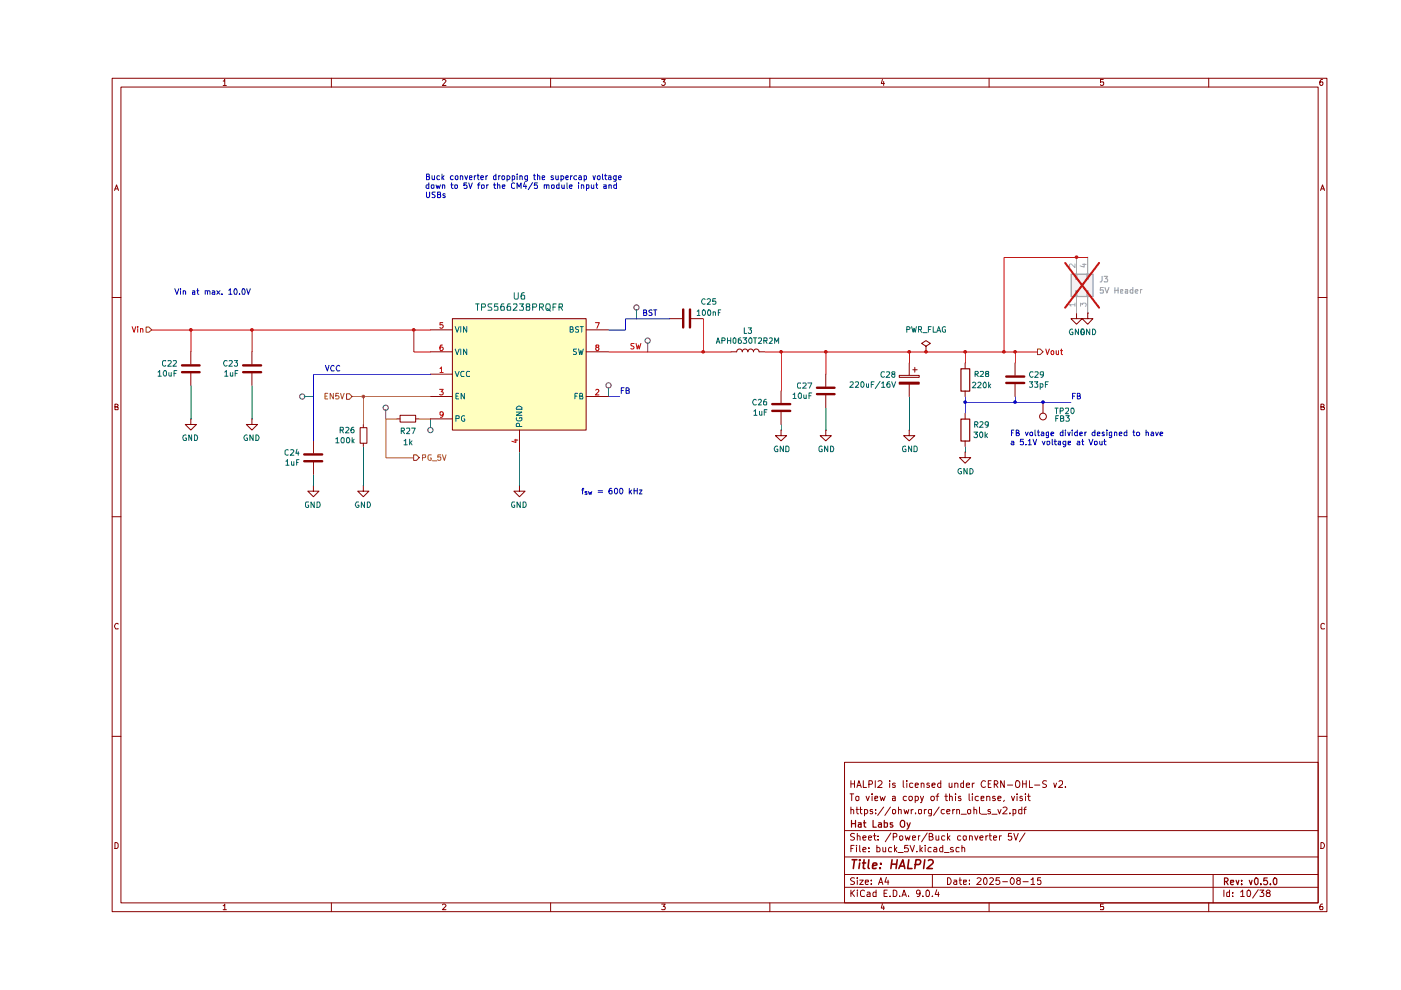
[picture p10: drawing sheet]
<svg xmlns="http://www.w3.org/2000/svg" width="297mm" height="210mm" viewBox="0 0 297 210" stroke-linecap="round" stroke-linejoin="round" font-family="sans-serif">
<g fill="none" stroke="#890000" stroke-width=".21">
<path d="M23.8 16.6h257.5v176.7h-257.5zM25.6 18.5h253.9v172.9h-253.9zM47.3 17.2h.2l.2-.4v1.3M47.3 18.1h.7M70.3 16.6v1.9M93.8 17l.2-.2h.3l.3 .3-.8 1h.8M116.7 16.6v1.9M140.3 16.8h.7l-.4 .6 .4 .1v.4l-.2 .2h-.4l-.1-.2M163.2 16.6v1.9M187.1 16.8l-.3 .9h.7M187.4 17.3v.8M209.7 16.6v1.9"/>
<path d="M233.9 16.8h-.6v.6h.6l.1 .1-.1 .5-.4 .1-.2-.2M256.3 16.6v1.9M280.4 16.8h-.3a.93 .93 0 0 0-.2 1.2h.5l.1-.5-.1-.1h-.5l-.1 .1M24.3 40.4l.4-1.2 .4 1.2M24.4 40h.6M280 40.4l.4-1.2 .4 1.2M280.1 40h.6M23.8 63.1h1.8M279.5 63.1h1.8M24.4 86.3h.4l.2-.3v-.2l-.6-.1v1.2h.6v-.5l-.2-.1M280.1 86.3l.6-.1v-.4l-.6-.1v1.2h.6l.1-.4-.3-.2M23.8 109.6h1.8"/>
<path d="M279.5 109.6h1.8M25 132.3l-.1-.1a.66 .66 0 0 0-.6 .4 .66 .66 0 0 0 .2 .7h.5M280.8 132.3l-.4-.1-.3 .3v.6l.1 .2h.6M23.8 156.1h1.8M279.5 156.1h1.8M24.4 178.6h.3l.3 .4v.6l-.3 .3h-.3zM179.1 161.6h100.4v29.8h-100.4zM179.1 176.1h100.4M180.2 168.3h.8M180.4 171.7l.4-.1 .2 .2v.8M180.4 165.5v1.5M180.4 171.1v1.5"/>
<path d="M180.4 179.9h.4M180.4 166.2h.8M180.6 168.3v1.5M181.1 179.2h-.7v1.4M181.2 176.8l-.6-.1-.3 .3 .1 .3 .7 .2 .1 .2a.51 .51 0 0 1-.3 .4 .51 .51 0 0 1-.6 0M181.2 165.5v1.5M181.5 168.9h.6l-.1 .8h-.5zM181.5 171.6h.5M181.6 179.2v.1M181.6 179.7v.9M181.7 171.1v1.2l.3 .3M181.7 167l.4-1.5 .5 1.5"/>
<path d="M181.8 177.3l.3-.1 .3 .2v.7M181.8 176.7v1.4M181.8 166.5h.6M182.3 179.2v1.2l.1 .2M182.3 171.6h.5M182.4 171.1v1.2l.4 .3M183 177.6l.6-.1-.1-.2-.4-.1-.1 .2v.7h.5M183 165.5v1.5h.7M183.3 171.7h.6l.1 .6a.45 .45 0 0 1-.7 .2M183.3 171.6v1.4M183.6 168.8l.4 1 .3-1M184.1 177.6l.7-.1-.1-.2-.4-.1-.2 .2 .1 .7h.5"/>
<path d="M184.2 179.7v.2M184.2 166.3h.5a.41 .41 0 0 0 .3-.4 .41 .41 0 0 0-.3-.4h-.5v1.5M184.9 168.3v.2M184.9 168.8v1M185 171.7l-.4-.1-.1 .2 .1 .2 .4 .1v.4h-.5M185.2 177.2h.5M185.4 176.7v1.2l.3 .2M185.5 169.2h.6v-.3h-.6v.8h.6M185.6 165.5v1.5M185.7 172.4v.2M185.7 171.7v.1M185.9 179.2v1.4l.6-.1a.6 .6 0 0 0-.2-.8h-.4"/>
<path d="M186.2 178v.1M186.2 177.3v.1M186.2 165.7l.6-.2 .2 .4-.1 .3-.8 .8h.9M186.6 168.8l.2 1 .3-.7 .3 .7 .3-1M187.2 179.7l.1 .9 .5-.1M187.4 171.1l-1.3 1.8M187.8 179.7v.9M188.6 165.5v.2M188.6 166v1M188.8 171.1l-1.2 1.8M188.9 176.6l-1.2 1.9M189 179.7h-.4a.59 .59 0 0 0-.1 .9h.5"/>
<path d="M189.2 171.7h.1a.36 .36 0 0 1 .6 .2l-.1 .6-.3 .1-.3-.2zM189.2 168.9h.6v.9M189.4 177.5l.7-.1v-.5l-.2-.2h-.5v1.4M189.6 179.2v1.4M189.8 169.2h-.6v.5h.6M189.8 166.1l-.3-.1-.3 .2 .1 .3h.5v.4h-.6M190.1 179.7l-.5 .6M190.5 171.7h.6v.9M190.5 171.1v1.5M190.7 177.3h.1a.36 .36 0 0 1 .6 .2l-.1 .6h-.3l-.3-.1zM191.5 165.5v1.3l.2 .2M191.7 171.6l.2 1 .3-.7 .2 .7 .3-1"/>
<path d="M191.9 177.2l.3 .9 .2-.6 .3 .6 .2-.9M192.2 168.9l-.4-.1-.3 .3v.4l.3 .3 .4-.1M192.3 165.5v.2M192.3 166v1M192.5 179.2h-.7v.7v-.1a.52 .52 0 0 1 .8 .2l-.2 .6-.6-.1M192.8 168.9h.6v.6l-.2 .3h-.3l-.2-.3zM192.9 179.2l.5 1.4 .5-1.4M193.2 171.6v1M193.4 177.6l.7-.1-.1-.2-.4-.1-.2 .2 .1 .7h.5M193.5 166.1l-.4-.1-.2 .2v.7h.6M193.6 171.6l-.4 .3M194 168.9l.5-.1 .2 .3v.4l-.2 .3-.5-.1"/>
<path d="M194 166.5l.7-.1-.1-.3-.4-.1-.2 .2v.6l.2 .2 .4-.1M194 168.8v1.4M194.1 172.4v.2M194.7 171.7h.7l-.1 .8-.3 .1-.3-.2zM194.7 177.2v.9M195.1 177.2l-.4 .1v.2M195.1 179.2v1.4M195.1 168.8l.4 1M195.3 166.2l.2-.2 .4 .2v.8M195.3 166v1M195.6 179.7l-.5 .6M195.8 168.8l-.4 1.3-.3 .1"/>
<path d="M196 171.6v1M196.2 179.2v.1M196.2 179.7v.9M196.4 171.6l-.4 .3M196.6 176.6l-1.2 1.9M197 177.4l.7-.1 .1-.3-.3-.3h-.5v1.4h.5l.4-.2v-.3l-.4-.2M197 166.1l-.3-.1-.2 .3 .1 .2h.3l.2 .3-.2 .2-.4-.1M197.4 179.7h-.4a.59 .59 0 0 0-.1 .9h.5M197.4 168.9l.5-.1 .2 .3v.4l-.2 .3h-.3l-.3-.3zM197.5 171.6v1.1l-.2 .3h-.4M197.5 171.7l-.4-.1-.3 .3 .1 .6h.6M197.6 166.5l.7-.1-.2-.4-.5 .2v.6l.3 .2 .3-.1"/>
<path d="M198 179.7h.4l.2 .2v.7h-.6l-.1-.3 .7-.3M198.4 177.2v.9h.4l.2-.1M198.4 168.8h.6M199 168.3l-.3 .3v1.2M199 177.2v.9M199.1 171.1l-1.2 1.8M199.5 166.1l-.5-.1-.2 .3v.4l.2 .3 .5-.1M199.5 165.5v1.5M199.9 179.2v1.4l-.6-.1a.6 .6 0 0 1 .2-.8h.4M200.2 171.7l-.4-.1-.3 .3v.4l.3 .3 .4-.1M200.3 177.3l-.4-.1-.3 .3 .1 .6h.6M200.3 168.8h.6"/>
<path d="M200.6 168.3v1.4l.3 .1M200.7 172h.7l-.2-.4h-.3l-.2 .2v.5l.2 .3 .4-.1M200.9 176.7v1.4M201 177.5l.4 .6M201.2 166v.9l.4 .1 .2-.2M201.3 168.9l.4-.1 .2 .2v.8M201.3 168.3v1.5M201.4 177.2l-.5 .5M201.8 166v1M202 171.6v1M202.1 179.7a.35 .35 0 0 0-.4 0 .35 .35 0 0 0-.2 .3l.7 .3-.1 .3h-.6M202.4 171.6l-.4 .3"/>
<path d="M202.4 166.2l.3-.2 .4 .2v.8M202.4 166v1M202.6 168.3v.2M202.6 168.8v1M202.8 171.7l.5-.1 .1 .2v.8M202.8 171.6v1M203.4 179.7h-.5l-.2 .3 .1 .6h.6M203.7 177.3l-.4-.1-.3 .3 .1 .6h.6M203.7 168.9l-.3-.1-.2 .3 .1 .1h.3l.2 .4-.2 .2-.4-.1M203.8 172.6h1.1M203.9 179.8v-.1a.36 .36 0 0 1 .6 .2v.7M203.9 179.2v1.4"/>
<path d="M204.3 177.3h.6l-.1 .8h-.5zM204.3 166.1l-.4-.1-.2 .2v.6l.2 .2 .4-.1M204.3 165.5v1.5M204.9 166.5l.7-.1v-.3l-.5-.1-.2 .2v.6l.2 .2 .5-.1M205.2 171.7h.6l-.1 .8h-.5zM205.5 168.3v1.3l.1 .2M205.6 177.3l.3-.1 .2 .2v.7M205.6 177.2v.9M206.1 168.3v.2M206.1 166v1M206.1 168.8v1M206.5 171.7l.3-.1 .3 .2v.8"/>
<path d="M206.5 171.1v1.5M206.6 166l-.5 .3M206.7 177.2l.3 .9 .3-.9M207.4 168.9h-.6l-.1 .6a.45 .45 0 0 0 .7 .2M207.7 171.1v1.2l.2 .3M207.8 177.6l.6-.1-.1-.3-.5 .2v.5l.2 .2h.4M208 169.2h.6v-.3h-.6v.8h.6M208.1 172.6h1.1M208.9 165.7v-.1a.7 .7 0 0 0-.9 .5 .7 .7 0 0 0 .5 .9l.4-.2M209 177.2v.9M209.2 168.9l.4-.1 .3 .2v.8M209.2 168.8v1"/>
<path d="M209.5 177.2l-.5 .3M209.5 166.2h.5M209.7 177.2h.5M209.9 176.7v1.2l.3 .2M210 171.7l-.4-.1-.1 .2v.2l.5 .1v.4h-.5M210.1 165.5h-.6v1.5h.6M210.3 172.6h1.1M210.6 177.6l.7-.1-.1-.2-.4-.1-.2 .2 .1 .7h.5M210.8 166.3l.7-.1a.45 .45 0 0 0-.2-.7h-.5v1.5M211 168.9h-.5v.3l.5 .1 .1 .3-.3 .2-.3-.1M211.1 166.3l.5 .7M211.6 171.6l.3 1 .3-1"/>
<path d="M211.6 169.2h.6v-.3l-.5-.1-.1 .2v.6l.1 .2 .5-.1M211.9 177.2v.9M212.3 177.2l-.4 .3M212.7 171.3l.6-.2 .2 .4-.9 1.1h.9M212.9 169.7l-.1 .2M212.9 165.5v1.5l-.7-1.5v1.5M213.6 166.5h1.1M214.1 172.4v.2M214.4 176.7h-.5l-.1 .7 .6-.1v.8h-.5l-.1-.1M214.4 168.8l.4 1 .3-1M214.8 171.7h.6v.7l-.3 .2-.3-.1M214.8 171.6v1.4"/>
<path d="M215 176.7l.4 1.4 .5-1.4M215.5 165.6l.1-.1a.73 .73 0 0 1 .7 .7 .73 .73 0 0 1-.7 .8l-.2-.2-.1-.3zM215.6 168.3v.2M215.6 168.8v1M216.6 171.7h-.6v.7l.2 .2 .4-.1M216.6 171.1v1.5M216.7 168.9l-.3-.1-.2 .3 .1 .1h.3l.2 .4-.2 .2-.4-.1M216.8 166.2h.8M216.8 165.5v1.5M217.1 171.6h.5M217.3 176.6l-1.2 1.9M217.4 168.3v.2"/>
<path d="M217.4 168.8v1M217.6 171.1l-.4 .3v1.2M217.6 165.5v1.5M217.8 168.8h.6M218.1 168.3v1.3l.3 .2M218.3 165.5v1.5h.6M219.4 166.5h1.1M221.9 165.6l-.6-.1-.2 .4 .1 .3 .5 .2 .2 .3a.6 .6 0 0 1-.8 .2M223.4 166l.3 1 .3-1M224.5 165.7l.2-.2 .5 .1 .1 .6-.9 .8h.9M225.9 166.8v.2M280.1 178.6a.65 .65 0 0 1 .7 .7 .65 .65 0 0 1-.7 .6z"/>
<path d="M47.3 192h.2l.2-.3v1.2M47.3 192.9h.7M70.3 191.4v1.9M93.8 191.9l.2-.2h.3l.3 .2-.8 1h.8M116.7 191.4v1.9M140.3 191.7h.7l-.4 .5 .4 .2v.3l-.1 .2-.6-.1M163.2 191.4v1.9M179.1 188.1h100.4M179.1 185.4h100.4M179.1 181.7h100.4M180.4 188.7v1.4M180.6 189.3l.6 .8"/>
<path d="M181.2 186.2l-.6-.1-.3 .3 .3 .4 .6 .3a.51 .51 0 0 1-.3 .4 .51 .51 0 0 1-.6 0M181.2 188.7l-.8 .8M181.8 188.7v.2M181.8 186.1v.2M181.8 186.6v.9M181.8 189.1v1M182.3 186.6h.7l-.7 .9h.7M183 180.2l.6-.2-.1-.3h-.4l-.1 .2v.7h.5M183.3 188.9l-.4-.2-.5 .4 .1 .8 .2 .2 .6-.1M183.5 187l.6-.1v-.3h-.6v.2v.7h.6M183.9 189.2l.4-.1 .2 .3v.7h-.6l-.1-.4 .7-.2M184.2 180.5v.1"/>
<path d="M184.7 187.4v.1M184.7 186.6v.2M185.7 188.7v1.4h-.5v-.9h.5M186.3 187.5l.5-1.4 .4 1.4M186.4 187.1h.6M187.1 191.6l-.3 .9h.7M187.4 192.1v.8M187.4 189.4h.5M187.9 186l-.3 1h.9M188.1 188.7h-.7v1.4h.7M188.3 186.6v.9M188.7 190v.1"/>
<path d="M189.4 188.7h.3l.4 .4v.6l-.2 .4h-.5zM189.8 180.1l.3 .5M190.4 180.8h1.1M190.7 190v.1M191.2 190.1l.5-1.4 .5 1.4M191.3 189.7h.7M192.6 190v.1M194.4 180.5v.1M195.1 189.3v.2l-.6 .1-.2-.3v-.3l.2-.3 .6 .2v.8l-.3 .4h-.3M195.1 180.1l.5 .5M195.7 190v.1M196.6 188.7a.78 .78 0 0 1 .6 .6 .78 .78 0 0 1-.3 .8h-.4l-.2-.3v-.8z"/>
<path d="M197.7 190v.1M197.7 185.4v2.7M198.6 188.6l-.3 1.1h.8M199 189.1v1M200.2 180.8h1M200.9 186.1a.72 .72 0 0 1 .8 .7 .72 .72 0 0 1-.8 .7zM202.3 186.6h.5v.9M202.8 186.9h-.4l-.2 .3 .2 .3h.4M203.4 186.6h.5M203.5 186.1v1.2l.4 .2M204.3 187l.6-.1v-.3h-.6v.9h.6M205.6 187.4v.1"/>
<path d="M205.6 186.6v.2M207.2 186.3v-.1a.47 .47 0 0 1 .8 .3l-.9 1h.9M208.6 186.3l.3-.2a.8 .8 0 0 1 .4 .7 .8 .8 0 0 1-.4 .7l-.3-.1-.1-.5zM209.7 191.4v1.9M209.9 186.3l.1-.2h.4l.2 .4-.8 1h.8M211.9 186.1h-.7l-.1 .7 .3-.2 .4 .1 .2 .6a.52 .52 0 0 1-.9 .1M212.6 186.9h1M214.5 186.1a.75 .75 0 0 1 .6 .7 .75 .75 0 0 1-.6 .7 .92 .92 0 0 1 0-1.4zM215.8 186.7l-.3-.3 .3-.3 .4 .1 .1 .4-.5 .1-.3 .2v.4l.3 .2 .5-.1v-.5l-.2-.2M216.9 186.9h1.1M218.6 186.5l.4-.4v1.4M218.6 187.5h.8"/>
<path d="M220.6 186.1h-.6l-.1 .7 .2-.2 .5 .1v.8h-.5l-.2-.1M233.9 191.7h-.6v.6l.6-.1 .1 .2-.1 .5-.6-.1M256.3 191.4v1.9M257.2 185.4v6M259.5 188.7v1.4M260.7 188.7v1.4h-.5l-.1-.8 .2-.2 .4 .1M261.4 190v.1M261.4 189.2v.2M263 189.1l.5-.4v1.4M263 190.1h.8M264.6 188.8l.1-.1a.82 .82 0 0 1 .3 1.4h-.4l-.2-.3v-.8zM266.8 188.6l-1.2 1.8"/>
<path d="M267.1 188.7h.9l-.6 .5h.3l.3 .3-.1 .5h-.8M268.7 189.3l-.2-.2 .2-.4h.4l.2 .3-.2 .3h-.4l-.2 .3 .1 .5h.5l.2-.5-.2-.3M280.4 191.7h-.3a.93 .93 0 0 0-.2 1.2h.5l.1-.5-.1-.2h-.5l-.1 .2"/>
</g>
<g fill="none" stroke="#890000" stroke-width=".25">
<path d="M180.5 173.9v1.5M180.5 174.6h.9M181.4 173.9v1.5M182 174.5h.6v.9M182.6 174.8l-.6 .1v.4h.6M183.1 174.5h.5M183.2 173.9v1.2l.4 .3M185.1 173.9v1.5h.7M186.3 174.5h.5l.1 .9M186.9 174.8h-.5l-.2 .2 .2 .4 .5-.1M187.5 174.5h.7v.7l-.3 .2-.4-.1M187.5 173.9v1.5"/>
<path d="M189.3 174.5h-.5v.3l.5 .3-.2 .3-.3-.1M191.2 173.9h.3l.3 .3v.9l-.3 .3h-.3a.89 .89 0 0 1 0-1.5zM192.3 174.5l.3 .9M193 174.5l-.5 1.2-.2 .1M259.6 186.9h.5l.3-.3v-.2l-.3-.3h-.5v1.5M260 186.9l.4 .7M260.9 187.1l.7-.1-.1-.4h-.5l-.1 .2 .1 .7h.5M262.1 186.6l.3 1 .3-1M263.3 187.4v.2M263.3 186.6v.2M264.9 186.6l.3 1 .3-1M266.1 186.2l.3-.1 .3 .3v.8l-.3 .4a.9 .9 0 0 1-.3-1.4z"/>
<path d="M267.3 187.4v.2M268.7 186.1h-.7l-.1 .7 .6-.2a.54 .54 0 0 1 0 1l-.6-.2M269.4 187.4v.2M270.1 186.2l.3-.1 .3 .3v.8l-.3 .4a.9 .9 0 0 1-.3-1.4z"/>
</g>
<g fill="none" stroke="#890000" stroke-width=".34">
<path d="M180.7 182.3h1M181.2 182.3l-.3 1.8M182.3 182.3v.2M182.3 183l-.2 1.1M182.9 183h.6M183.2 182.3l-.2 1.8h.4M184.2 182.3l-.1 1.6 .2 .2M185 183.6l.9-.2-.1-.4h-.6l-.2 .9 .2 .2h.5M186.6 184v.1M186.8 183v.2M189 183.2h1.1M189.1 182.3l-.2 1.8"/>
<path d="M190.2 182.3l-.2 1.8M190.6 184.1l.8-1.8 .4 1.8M190.8 183.6h.9M192.7 182.3l-.3 1.8h1M194 183.3h.8l.3-.2a.5 .5 0 0 0-.2-.8h-.7l-.2 1.8M196.1 182.3l-.3 1.8M196.8 182.5l.3-.2 .6 .1a.51 .51 0 0 1 0 .7l-1.2 1h1.2"/>
</g>
<path d="M227.1 58.1h4.6v4.7h-4.6z" fill="#efefef"/>
<path d="M95.9 67.6h28.4v23.6h-28.4z" fill="#ffffbf"/>
<path d="M227.4 84h.4M228 83.4h-.6v1.2M228.4 84h.4l.2-.2-.2-.4h-.4v1.2l.6-.1 .1-.3-.3-.2" fill="none" stroke="#0400c6" stroke-width=".21"/>
<g fill="none" stroke="#890000" stroke-width=".21">
<path d="M204.6 77v1.1M215.2 77v2.6M204.6 82.9v1.2M215.2 81.4v2.7M221.1 85.3v2.3"/>
<circle cx="221.1" cy="88.3" r=".72"/>
</g>
<path d="M203.7 78.2h1.9v4.7h-1.9z" fill="none" stroke="#890000" stroke-width=".25"/>
<path d="M213.3 79.8h3.9M213.3 81.2h3.9" fill="none" stroke="#890000" stroke-width=".51"/>
<path d="M219.9 74h.6l.6 .6-.6 .6h-.6z" fill="#fff"/>
<path d="M219.9 74h.6l.6 .6-.6 .6h-.6z" fill="none" stroke="#735600" stroke-width=".21"/>
<path d="M221.7 74l.4 1.2 .4-1.2M222.9 74.4l.4-.1 .1 .2v.5l-.1 .2-.5-.3zM223.9 74.3v.7l.2 .2 .3-.2M224.4 74.3v.9M224.9 74.3h.4M225 74v1.1l.3 .1" fill="none" stroke="#ca0000" stroke-width=".21"/>
<g fill="none" stroke="#890000" stroke-width=".21">
<path d="M228.2 66.4v1.2h1.2l-1.2 1.1-1.1-1.1h1.1M228.2 66.4h.1M230.6 66.4v1.2h1.1l-1.1 1.1-1.2-1.1h1.2M230.6 66.4h.1M66.4 93.5v2.6M66.4 98v2.6M76.4 90.7h1.4v3.3h-1.4zM77 90v.7M77 94v.7M204.6 95.8v1.2h1.2l-1.2 1.2-1.2-1.2h1.2M204.6 95.8h.1M204.6 87.6v1.2"/>
<path d="M204.6 93.5v1.2M66.4 103v1.1h-1.1l1.1 1.2 1.2-1.2h-1.2M66.4 103h.1M77 103v1.1h-1.2l1.2 1.2 1.2-1.2h-1.2M77 103h.1"/>
</g>
<path d="M203.7 88.9h1.9v4.6h-1.9z" fill="none" stroke="#890000" stroke-width=".25"/>
<path d="M227.1 58.1h4.7v4.8h-4.7z" fill="none" stroke="#a0a0a0" stroke-width=".25"/>
<path d="M228.1 58.1h.2v1.2h-.2zM228.2 54.5v3.6M230.4 58.1h.3v1.2h-.3zM230.6 54.5v3.6M228.1 61.6h.2v1.2h-.2zM228.2 62.8v3.6M230.4 61.6h.3v1.2h-.3zM230.6 62.8v3.6" fill="none" stroke="#a0a0a0" stroke-width=".21"/>
<path d="M227.9 56v.7l-.8-.7-.4 .2 .1 .4M229.5 56h.8M229.9 55.9v.7l-.9-.2M227.9 64.6h-1.2l.4 .3M227.9 64.3v.6M229.1 64.9v-.6l.4 .3 .1-.3h.5l.2 .1v.4l-.2 .1" fill="none" stroke="#a9a9a9" stroke-width=".21"/>
<path d="M225.8 55.8l7.2 9.4M233 55.8l-7.2 9.4" fill="none" stroke="#e40000" stroke-width=".42"/>
<path d="M64.5 96.4h3.8M64.5 97.8h3.8" fill="none" stroke="#890000" stroke-width=".51"/>
<path d="M31 69.3h.6l.6 .6-.6 .5h-.6z" fill="#fff"/>
<path d="M31 69.3h.6l.6 .6-.6 .5h-.6z" fill="none" stroke="#735600" stroke-width=".21"/>
<path d="M28 69.3l.4 1.1 .4-1.1M29.2 69.3h.1M29.2 69.7v.7M29.8 69.8l.4-.1 .1 .7M29.8 69.7v.7" fill="none" stroke="#ca0000" stroke-width=".21"/>
<path d="M40.5 74.6v2.6M40.5 79.1v2.6M53.4 74.6v2.6M53.4 79.1v2.6M40.5 88.8v1.2h-1.2l1.2 1.2 1.1-1.2h-1.1M40.5 88.8h.1M53.4 88.8v1.2h-1.2l1.2 1.2 1.2-1.2h-1.2M53.4 88.8h.1M84.1 88.8h.7M84.8 88.1h3.3v1.4h-3.3zM88.1 88.8h.8" fill="none" stroke="#890000" stroke-width=".21"/>
<path d="M38.6 77.5h3.7M38.6 78.9h3.7M51.5 77.5h3.9M51.5 78.9h3.9" fill="none" stroke="#890000" stroke-width=".51"/>
<g fill="none" stroke="#474747" stroke-width=".21">
<path d="M64.5 84.1h1.9M81.8 86.9v1.9"/>
<circle cx="64.1" cy="84.1" r=".55"/>
<circle cx="81.8" cy="86.4" r=".55"/>
</g>
<path d="M69 77.5l.4 1.2 .4-1.2M70.9 77.6l-.3-.1a.67 .67 0 0 0-.5 .5 .67 .67 0 0 0 .2 .7l.6-.1M72 77.6l-.2-.1a.67 .67 0 0 0-.5 .5 .67 .67 0 0 0 .2 .7l.5-.1" fill="none" stroke="#0400c6" stroke-width=".21"/>
<path d="M73.5 83.5h.6l.6 .6-.6 .6h-.6z" fill="#fff"/>
<path d="M73.5 83.5h.6l.6 .6-.6 .6h-.6z" fill="none" stroke="#735600" stroke-width=".21"/>
<path d="M68.9 84h.4M69.5 83.4h-.6v1.2h.6M70.7 83.4v1.2l-.7-1.2v1.2M71.8 83.4h-.6v.6l.5-.1 .2 .2v.3l-.2 .2-.5-.1M72.2 83.4l.3 1.2 .5-1.2" fill="none" stroke="#848400" stroke-width=".21"/>
<g fill="none" stroke="#890000" stroke-width=".21">
<path d="M142 67.6h2.6M146.5 67.6h2.6M155 74.6h1.2a.59 .59 0 0 1 .6-.6 .59 .59 0 0 1 .6 .6 .59 .59 0 0 1 .6-.6 .59 .59 0 0 1 .6 .6 .59 .59 0 0 1 .6-.6 .59 .59 0 0 1 .6 .6 .59 .59 0 0 1 .5-.6 .59 .59 0 0 1 .6 .6h1.2M175.1 79.3v2.7M190.7 79.6h4.2v.4h-4.2zM192.8 77v2.6M193.5 78.4h1M194 77.9v1M196.3 73.4l1-.6-1-.6-.9 .6 .9 .6v1.2M196.3 74.6h.1M165.6 91.2v1.2h1.2l-1.2 1.1-1.2-1.1h1.2M165.6 91.2h.1"/>
<path d="M165.6 82.9v2.6M165.6 87.4v2.6M175.1 91.2v1.2h1.2l-1.2 1.1-1.2-1.1h1.2M175.1 91.2h.1M175.1 83.8v2.6M190.7 81h4.2v.4h-4.2zM192.8 91.2v1.2h1.2l-1.2 1.1-1.2-1.1h1.2M192.8 91.2h.1M192.8 81.4v2.7M110.1 103v1.1h-1.1l1.1 1.2 1.2-1.2h-1.2M110.1 103h.1"/>
</g>
<path d="M144.9 65.6v3.8M146.3 65.6v3.8M163.7 85.7h3.8M163.7 87.1h3.8M173.2 82.2h3.7M173.2 83.6h3.7" fill="none" stroke="#890000" stroke-width=".51"/>
<path d="M136.5 66.3h.4l.2-.2v-.3l-.2-.1h-.4v1.2l.6-.1v-.3l-.2-.2M138.2 65.8l-.4-.1-.2 .3 .2 .3 .4 .2v.3h-.6M138.6 65.7h.7M138.9 65.7v1.2M131.7 82.8h.5M132.3 82.2h-.6v1.2M132.7 82.8l.6-.1 .1-.2-.2-.3h-.5v1.2h.6l.1-.5-.2-.1" fill="none" stroke="#0400c6" stroke-width=".21"/>
<path d="M134.4 72.8h-.6v.5l.6 .2v.2l-.2 .3-.4-.1M134.9 72.8l.2 1.2 .3-.8 .1 .8 .4-1.2" fill="none" stroke="#ca0000" stroke-width=".21"/>
<path d="M190.7 81.2h4.2" fill="none" stroke="#890000" stroke-width=".42"/>
<g fill="none" stroke="#474747" stroke-width=".21">
<path d="M129 82.2v1.9"/>
<circle cx="129" cy="81.7" r=".55"/>
</g>
<path d="M87.7 96.4h.6l.6 .6-.6 .6h-.6z" fill="#fff"/>
<path d="M87.7 96.4h.6l.6 .6-.6 .6h-.6z" fill="none" stroke="#735600" stroke-width=".21"/>
<path d="M74.7 84.1h16.6M77.1 84.1v5.9M84.2 88.9h-2.4v8.2h5.9M88.9 88.9h2.4M89.6 97l.6-.1v-.4l-.6-.1v1.2M91.4 96.4h-.5l-.2 .3v.6l.2 .2h.5v-.4h-.1M91.7 97.7h.9M93.5 96.4h-.6l-.1 .5h.7v.6l-.2 .1h-.4l-.1-.1M93.8 96.4l.4 1.2 .4-1.2" fill="none" stroke="#848400" stroke-width=".21"/>
<g fill="none" stroke="#474747" stroke-width=".21">
<path d="M134.9 65.6v2M137.3 72.7v1.9M91.3 88.8v1.9"/>
<circle cx="134.9" cy="65.2" r=".55"/>
<circle cx="137.3" cy="72.2" r=".55"/>
<circle cx="91.3" cy="91.2" r=".55"/>
</g>
<path d="M91.3 69.9h4.6M91.3 74.6h4.6M91.3 79.3h4.6M95.9 67.6h28.4v23.6h-28.4zM124.3 69.9h4.7M124.3 74.6h4.7M91.3 84.1h4.6M91.3 88.8h4.6M110.1 91.2v4.6M124.3 84.1h4.7" fill="none" stroke="#890000" stroke-width=".21"/>
<path d="M93.3 78.1l.3-.3v1.2M93.3 79h.7M93.8 73.2h-.3l-.2 .2v.8l.4 .1 .3-.2v-.3l-.3-.2-.4 .1v.1M93.9 68.4h-.6v.5h.6l.1 .4-.3 .3-.4-.2M126.2 68.4h.9l-.5 1.2M126.6 73.7l-.3-.3 .1-.2h.5v.4l-.5 .1-.1 .1v.3l.3 .2 .4-.2-.1-.4h-.2M93.2 82.5h.8l-.5 .6 .5 .1-.1 .5h-.7M94 87.8l-.3 .3-.4-.2v-.5l.4-.1a.73 .73 0 0 1-.1 1.2h-.2M109 93.3h.8M109.4 93.1v.7l-.9-.2M126.3 82.7l.4-.2 .3 .4-.8 .8h.8" fill="none" stroke="#b00000" stroke-width=".21"/>
<g fill="none" stroke="#006465" stroke-width=".21">
<path d="M96.5 69.3l.4 1.1 .5-1.1M96.5 74l.4 1.2 .5-1.2M96.5 78.7l.4 1.1 .5-1.1M97.7 69.3v1.1M97.7 74v1.2M98.4 78.8l-.5-.1-.2 .3v.6l.2 .2h.5M99 69.3v1.1l-.7-1.1v1.1M99 74v1.2l-.7-1.2v1.2M99.6 78.8l-.6-.1-.1 .3v.6l.1 .2h.6M120.9 69.8h.4l.2-.1v-.4h-.2h-.4v1.1h.6l.1-.4-.3-.2M122.2 74h-.5v.5l.5 .2v.2l-.2 .3-.4-.1M122.7 69.3h-.5l-.2 .2 .2 .3 .5 .2v.4h-.7"/>
<path d="M122.7 74l.2 1.2 .3-.9 .1 .9 .4-1.2M123 69.3h.7M123.3 69.3v1.1M96.7 88.7h.6l.1-.5-.7-.1v1.2M96.7 84h.4M97.3 83.4h-.6v1.2h.6M98.5 83.4v1.2l-.7-1.2v1.2M98.5 88.2a.45 .45 0 0 0-.6 .2v.7a.45 .45 0 0 0 .6 .1v-.4h-.1M109.5 87.4h1.1l-1.1 .7h1.1M109.5 88.6v.3l.3 .3h.6l.2-.1v-.5h-.5v.1M109.5 86.4l.5-.3 .4 .1 .2 .2v.4h-1.1zM110.1 90.4v-.5l-.1-.2h-.4l-.1 .2v.5h1.1"/>
<path d="M121.9 84h.4M122.5 83.4h-.6v1.2M122.9 84l.6-.1v-.3l-.2-.2h-.4v1.2h.6l.1-.4-.3-.2"/>
</g>
<g fill="none" stroke="#0400c6" stroke-width=".21">
<path d="M90.4 37.4h.5l.1-.4-.6-.1v1.2l.6-.1 .1-.3-.3-.3M90.9 39.2h-.4l-.2 .2 .1 .5h.5M90.9 38.8v1.2M91.5 39.2l.5 .1v.6h-.5zM91.6 37.3v.6l.2 .2 .3-.2M92.1 37.3v.8M92.4 39.2l.3 .8 .2-.6 .2 .6 .3-.8M93.2 37.3h-.3l-.3 .2 .1 .5h.5M93.7 36.9v1.2M93.8 39.3l.4-.1 .1 .8M93.8 37.6l.3 .5M93.8 39.2v.8"/>
<path d="M94.1 37.3l-.4 .5M95.6 39.2h.5M95.7 38.8v1l.4 .2M96.1 37.3h-.4l-.2 .2 .1 .5h.5M96.4 39.3l.5-.1v.7h-.5zM96.6 37.3h.3l.2 .1v.5l-.2 .2-.4-.3zM97.6 37.4l.2-.1 .3 .1v.7M97.6 37.3v.8M98.5 37.3l.4 .8 .2-.8M99 38.8h-.6v.6l.4-.2 .2 .3v.4h-.6M99.4 38.8l.3 1.2 .4-1.2M99.6 37.7l.5-.1v-.3h-.5v.7h.5"/>
<path d="M100.6 37.3v.8M100.9 37.3l-.3 .2M101.2 37.3h.4M101.2 39.2h.6M101.3 36.9v1l.3 .2M101.8 38.8l-.4 .1v1.1M101.9 37.7l.6-.1-.2-.3-.4 .1v.5l.2 .2 .3-.1M102.1 39.3l.5-.1v.7h-.5zM103 37.3v.8M103.2 39.2v.8M103.4 37.3l-.4 .2M103.5 39.2h-.2l-.1 .2"/>
<path d="M104.6 39.2h.5M104.8 38.8v1l.3 .2M105.1 37.3h-.3l-.2 .1v.5l.2 .2 .3-.1M105.1 36.9v1.2M105.5 39.3l.4-.1 .1 .8M105.5 38.8v1.2M105.7 37.3v.8M106.1 37.3l-.4 .2M106.4 37.4l.2-.1h.3v.7l-.3 .1-.2-.2zM106.5 39.5h.6l-.1-.3h-.4l-.1 .2v.4l.2 .2 .3-.1M107.5 37.3h.4l.2 .2v.3l-.2 .3-.4-.1M107.5 37.3v1.1"/>
<path d="M108.6 37.3h.4l.1 .1v.5l-.1 .2-.4-.1M108.6 37.3v1.1M109.1 38.9a.45 .45 0 0 0-.7 .1v.7a.45 .45 0 0 0 .7 .2M109.6 36.9v.1M109.6 40v-1.2l.5 .8 .4-.8v1.2M109.6 37.3v.8M110.2 37.4l.2-.1 .3 .1v.7M110.2 37.3v.8M111.2 38.7l-.2 .8h.7M111.5 39.2v.8M111.8 37.3v1l-.1 .1h-.4M111.8 37.3h-.3l-.3 .2 .1 .5h.5"/>
<path d="M112.9 38.7l-.9 1.5M113.1 37.3h.4M113.3 36.9v1.1l.2 .1M113.9 37.4l.2-.1 .4 .1v.7M113.9 38.8h-.5l-.1 .6 .1-.2h.4l.1 .2v.5h-.6M113.9 36.9v1.2M115 37.7l.5-.1v-.3h-.5v.7h.5M115.4 39.3l.4-.1 .1 .8M115.4 39.2v.8M115.9 39.4l.1-.2h.3l.1 .8M117 39.2l.5 .1v.6h-.5zM117.3 37.3h-.3l-.2 .1 .2 .3 .3 .1v.2h-.5"/>
<path d="M117.8 37.3v.6l.2 .2 .3-.2M118.3 37.3v.8M118.5 39.2l-.5 .1v.6h.5M118.5 38.8v1.2M118.9 37.3h.4l.2 .2v.3l-.2 .3-.4-.1M118.9 37.3v1.1M119.1 39.2v.6l.2 .2 .3-.1M119.6 39.2v.8M120 37.7l.5-.1v-.3h-.4l-.1 .1v.5l.1 .2 .4-.1M120.2 38.8l.1 1.2M120.7 39.5h.6l-.1-.3h-.4l-.1 .2v.4l.2 .2 .3-.1M121 37.3v.8"/>
<path d="M121.3 37.3l-.3 .2M122.2 37.3h-.3l-.2 .2v.3l.2 .3 .3-.1M122.7 38.8v.1M122.7 39.2v.8M122.8 37.3h.3l.2 .1v.7M123.3 37.6h-.5l-.1 .2 .1 .3 .5-.1M123.3 39.3l.4-.1 .1 .8M123.3 39.2v.8M123.9 37.3h.3l.2 .1v.5l-.2 .2-.3-.1M123.9 37.3v1.1M124.4 39.9h.5l-.1-.7h-.4v1.2M125.4 39.2v.6l.1 .2 .4-.1"/>
<path d="M125.7 37.3l.3 .8 .2-.8M125.9 39.2v.8M126.3 39.2h.4M126.5 38.8v1l.2 .2M126.7 37.3h.4l.1 .1v.5l-.1 .2-.5-.3zM127.7 36.9v1l.2 .2M128 39.2h.5v.8M128.2 37.3h.5M128.3 36.9v1l.4 .2M128.5 39.5h-.5v.4h.5M129 37.3h.5v.8M129.1 39.3l.4-.1 .1 .8"/>
<path d="M129.1 39.2v.8M129.5 37.6l-.5 .1v.3h.5M130.6 37.3v1l-.1 .1h-.4M130.6 37.3h-.3l-.3 .2v.3l.3 .3 .3-.1M130.7 39.2h-.5l-.1 .5a.36 .36 0 0 0 .6 .2M130.7 38.8v1.2M131.1 37.7l.6-.1-.1-.3-.5 .1v.5l.2 .2 .3-.1M90.4 40.7v1l.3 .2 .4-.2v-1M92.3 40.7h-.6l-.1 .2 .1 .3 .5 .2v.4h-.6M92.8 41.2h.5l.1-.4-.6-.1v1.2l.6-.1 .1-.3-.3-.3M94.4 41.1h-.3l-.2 .1 .2 .3 .3 .1v.2h-.5M37.1 61.2l.4 1.2 .4-1.2"/>
<path d="M38.3 61.2v.2M38.3 61.6v.8M38.8 61.7l.4-.1 .2 .2v.6M38.8 61.6v.8M40.8 61.7h.5v.7h-.5v-.3l.5-.2M41.7 61.6h.4M41.9 61.2v1l.2 .2M43.5 61.7l.3-.1 .2 .2v.6M43.5 61.6v.8M44 61.8l.2-.2 .3 .2v.6M45 61.7l.4-.1 .1 .2v.6h-.5l-.1-.3 .2-.1 .4-.1M46 61.6l.6 .8"/>
<path d="M46.6 61.6l-.6 .8M47.1 62.3v.1M48.5 61.6l.3-.4v1.2M48.5 62.4h.7M49.9 61.2a.75 .75 0 0 1 .2 1.2h-.3l-.2-.4 .1-.6zM50.8 62.3v.1M51.5 61.2a.75 .75 0 0 1 .3 1.2h-.3l-.2-.4 .1-.6zM52.3 61.2l.3 1.2 .5-1.2M91.3 79.4h-24.8v14.1M142 67.6h-9.4v2.4h-3.5M129.1 84.1h2.3M204.7 85.3h22.4"/>
<path d="M204.7 84.1v3.6M214.4 93.6h.5l.1 .7M214.4 91.8h.4M215 91.2h-.6v1.2M215 93.8l-.6 .1v.2l.1 .2 .5-.1M215.3 84.1v1.2M215.5 91.8l.5-.1v-.4l-.5-.1v1.2h.5l.1-.4-.3-.2M217 93.1h-.6l-.1 .6 .2-.1h.3l.2 .1v.5h-.7M217.4 91.6l.3 .8 .3-.8M217.5 94.2v.1M218 93.5l.3-.4v1.2M218 94.3h.7"/>
<path d="M218.4 91.7h.5l-.1 .7h-.3l-.2-.2zM219 93.1l.4 1.2 .4-1.2M219.4 91.2v1l.2 .2M219.9 91.6h.5M220.1 91.2v1.2h.3M220.8 91.7l.3-.1 .2 .2v.6h-.5l-.1-.3 .2-.2h.4M221 93.6l.3 .7 .3-.7M222.1 93.6h.4l.1 .1v.4l-.3 .2-.3-.1zM222.3 91.6v1.1h-.5M222.3 91.7h-.5v.6l.5 .1M222.8 92l.6-.1-.1-.3-.5 .2v.4l.1 .2h.4M223.1 93.1v1l.2 .2"/>
<path d="M223.5 93.6h.5M223.7 93.1v1l.3 .2M224.4 93.6h.5v.7M224.9 93.8l-.5 .1v.3h.5M225.4 91.2v1.2h-.5l-.1-.5a.36 .36 0 0 1 .6-.2M225.9 91.2v.2M225.9 91.6v.8M226 94.2h-.5l-.1-.5 .1-.1h.5v.9l-.3 .2h-.2M226.4 91.6l.2 .8 .3-.8M226.5 93.9l.5-.1v-.2h-.5v.6h.5M227.3 91.2v.2M227.3 91.6v.8"/>
<path d="M228.4 91.2v1.2h-.4l-.2-.2 .1-.5h.5M228.4 93.6h.4l.1 .7M228.9 92l.6-.1-.2-.3-.4 .2v.4l.1 .2h.4M228.9 93.8l-.5 .1-.1 .2 .2 .2 .4-.1M229.3 93.6h.5M229.5 93.1v1.1l.3 .1M230 91.6v.8M230.4 91.6l-.4 .1v.2M230.9 93.1l.4 1.2 .4-1.2M232.1 93.6h.5v.6h-.5zM232.1 91.2v1.2h-.4l-.2-.2 .1-.5h.5M232.6 92l.6-.1-.1-.3-.5 .2v.4l.1 .2h.5"/>
<path d="M233.2 93.6v.5l.1 .2 .4-.1M233.7 93.6v.7M234 93.6h.5M234.1 91.7l-.3-.1-.1 .2 .1 .2h.3v.4h-.4M234.2 93.1v1l.3 .2M234.7 91.2v.2M234.7 91.6v.8M235.7 91.6v1.1h-.5M235.7 91.7h-.5v.6l.5 .1M236.3 91.7l.3-.1 .2 .2v.6M236.3 91.6v.8M237.3 92l.6-.1-.2-.3-.4 .2v.4l.1 .2h.4"/>
<path d="M238.9 91.2v1.2h-.5l-.1-.5a.36 .36 0 0 1 .6-.2M240.2 91.6h.4M240.4 91.2v1l.2 .2M241 91.7h.5l.1 .5-.1 .2h-.4l-.2-.2zM243 91.7l.3-.1 .2 .2v.6M243 91.2v1.2M244.1 91.7l.3-.1 .2 .2v.6h-.5l-.1-.3 .6-.2M245 91.6l.3 .8 .3-.8M245.9 92l.6-.1-.1-.3-.5 .2v.4l.1 .2h.5M123.3 103.9h.5M123.8 103.5h-.3v1.2M124.4 104.2l-.4 .1 .4 .3v.2h-.4"/>
<path d="M124.8 104.2l.2 .6 .1-.4 .2 .4 .2-.6M126.8 104.1h.9M126.8 104.4h.9M129.7 103.5l-.4 .1a.82 .82 0 0 0 .1 1.1l.4-.1v-.5l-.4-.1-.3 .2M130.3 103.7l.2-.2a.6 .6 0 0 1 .5 .5 .6 .6 0 0 1-.2 .6l-.3 .1-.2-.2zM131.4 103.7l.2-.2a.6 .6 0 0 1 .5 .5 .6 .6 0 0 1-.2 .6l-.3 .1-.2-.2zM133.4 103.5v1.2M133.6 104.2l.3 .5M133.9 103.9l-.5 .5M134.4 104.1h.7M134.4 103.5v1.2M135.1 103.5v1.2"/>
<path d="M135.5 103.9h.6l-.6 .8h.6"/>
</g>
<g fill="none" stroke="#ca0000" stroke-width=".21">
<path d="M230.7 54.6h-17.8v20M32.2 70h59.1M40.5 70v4.6M53.5 70v4.6M87.7 70v4.6h3.6M129.1 74.6h26M149.1 67.6v7M162.2 74.6h57.8M165.6 74.6v8.3M175.1 74.6v4.8M192.8 74.6v2.4M204.7 74.6v2.4"/>
<path d="M215.3 74.6v2.4"/>
</g>
<path d="M40.5 81.7v7.2M53.5 81.7v7.2M77.1 94.7v8.3M110.2 95.9v7.1M165.6 90v1.2M175.1 86.5v4.7M192.8 84.1v7.1M204.7 94.7v1.2M66.5 100.6v2.4" fill="none" stroke="#009600" stroke-width=".21"/>
<g fill="#0400c6">
<circle cx="221.1" cy="85.3" r=".38"/>
<circle cx="215.2" cy="85.3" r=".38"/>
</g>
<g fill="#ca0000">
<circle cx="212.8" cy="74.6" r=".38"/>
<circle cx="204.6" cy="74.6" r=".38"/>
<circle cx="215.2" cy="74.6" r=".38"/>
</g>
<circle cx="204.6" cy="85.3" r=".38" fill="#0400c6"/>
<g fill="#ca0000">
<circle cx="228.2" cy="54.5" r=".38"/>
<circle cx="53.4" cy="69.9" r=".38"/>
<circle cx="40.5" cy="69.9" r=".38"/>
</g>
<circle cx="77" cy="84.1" r=".38" fill="#848400"/>
<g fill="#ca0000">
<circle cx="196.3" cy="74.6" r=".38"/>
<circle cx="192.8" cy="74.6" r=".38"/>
<circle cx="165.6" cy="74.6" r=".38"/>
<circle cx="149.1" cy="74.6" r=".38"/>
<circle cx="175.1" cy="74.6" r=".38"/>
<circle cx="87.7" cy="69.9" r=".38"/>
</g>
<g fill="none" stroke="#006465" stroke-width=".21">
<path d="M33.5 78.9l.4-.3v1.2M33.5 79.8h.7M34.8 78.7l.2-.1 .3 .2v.7l-.3 .3a.7 .7 0 0 1-.2-1.1zM35.1 76.5h-.5l-.2 .2 .1 .8 .3 .1 .3-.1M35.6 76.5h.5l.2 .3-.8 .8h.8M35.8 79v.6l.2 .2 .3-.1M36.3 79v.8M36.7 76.5h.6l.1 .3-.8 .8h.8M36.9 79.2h.4M37.5 78.6h-.6v1.2M47.7 78.9l.3-.3v1.2M47.7 79.8h.6"/>
<path d="M48.2 76.5h-.5a.67 .67 0 0 0-.3 .6 .67 .67 0 0 0 .5 .5l.3-.1M48.6 76.5h.6l.1 .3-.8 .8h.8M48.8 79v.7h.5M49.3 79v.8M49.7 76.5h.7l-.4 .4 .4 .1v.5l-.2 .1h-.3l-.2-.1M49.9 79.2h.4M50.4 78.6h-.5v1.2M100.8 64.4h.8M101.2 64.4v1.4M102.1 65.1h.7l.1-.2v-.4l-.8-.1v1.4M104.3 64.4l-.8 .1v.4l.6 .3 .2 .3-.2 .3h-.7M105.6 64.4h-.7l-.1 .7 .2-.2 .5 .1 .1 .7h-.8"/>
<path d="M106.8 64.4h-.4a1.38 1.38 0 0 0-.2 1.4l.7-.1v-.6l-.5-.2-.2 .3M108.2 64.4h-.4a1.38 1.38 0 0 0-.2 1.4l.7-.1v-.6l-.5-.2-.3 .3M108.9 64.5l.6-.1 .1 .4-.8 1h.8M109 62.1v1.1l.2 .2 .6-.1 .1-1.2M110.1 64.4h.9l-.4 .5 .4 .3-.1 .6-.8-.1M111.2 62.1h-.5a1.18 1.18 0 0 0-.1 1.3h.6v-.7l-.5-.1-.2 .2M111.8 65l-.2-.1v-.4l.7-.1v.5l-.7 .2 .1 .7h.6v-.5l-.2-.3M112.9 65.1h.7l.2-.2-.1-.4-.8-.1v1.4M114.4 65.1h.6l.2-.2-.1-.4-.7-.1v1.4M114.7 65.1l.5 .7M115.9 64.4h.6l.1 .2 .1 .8-.2 .4h-.6l-.1-.2-.1-.7zM116 65.4l.7 .6"/>
<path d="M117.2 65.1h.6M117.9 64.4h-.7v1.4M118.5 65.1h.7v-.7h-.7v1.4M118.9 65.1l.4 .7M147.8 66l.4-.3v1.2M147.8 66.9h.6M149 65.8l.3-.1a.64 .64 0 0 1 .3 .6 .64 .64 0 0 1-.4 .6l-.3-.3zM149.5 63.5l-.3-.2-.5 .5 .3 .6h.5M149.9 63.5l.2-.2h.3l.2 .2v.3l-.7 .7h.7M150.1 65.8l.3-.1a.78 .78 0 0 1 0 1.2l-.3-.1zM151.2 66.2l.4-.1 .1 .8M151.2 66.1v.8"/>
<path d="M151.7 63.3h-.6v.6l.5-.1 .2 .2-.1 .4h-.6M151.9 72.8l.3-1.2 .4 1.2M152 72.5h.6M152.3 66.3h.3M152.8 65.7h-.5v1.2M153.1 72.2h.5l.1-.1v-.4l-.6-.1v1.2M154.2 71.6v1.2M154.2 72.2h.7M154.9 71.6v1.2M155.5 71.7l.3-.1 .2 .3v.7l-.2 .2-.4-.2zM157 71.6l-.5 .3v.8h.6l.1-.4-.2-.2h-.3l-.2 .2M157.6 71.6h.7l-.4 .5 .4 .2-.1 .4h-.6"/>
<path d="M157.8 69.5v1.2h.5M158.7 69.5h.6l-.3 .4 .3 .1v.5l-.1 .2h-.4l-.1-.2M158.9 71.7l.3-.1 .2 .3v.7l-.3 .2a.7 .7 0 0 1-.2-1.1zM159.8 71.6h.6M160.1 71.6v1.2M160.8 71.7h.6v.4l-.6 .7h.6M162 72.2h.5l.1-.5-.6-.1v1.2M162.3 72.2l.3 .6M163.1 71.7h.6v.4l-.6 .7h.6M164.2 72.8v-1.2l.5 .9 .4-.9v1.2M187.5 78.9l-.5-.1a.67 .67 0 0 0-.2 .7 .67 .67 0 0 0 .5 .5l.2-.2M187.9 78.9l.6-.1 .1 .4-.7 .8h.7"/>
<path d="M189.3 79.3l-.3-.3 .2-.2h.4l.1 .4-.7 .3v.3l.3 .2 .4-.2v-.4l-.1-.1M192.3 69.8h.5l.1-.1v-.4h-.6v1.1M193.3 69.3l.3 1.1 .2-.8 .2 .8 .3-1.1M194.7 69.8h.6l.1-.5h-.7v1.1M195.1 69.8l.3 .6M195.7 70.5h.9M196.8 69.8h.5M197.4 69.3h-.6v1.1M197.9 69.3v1.1h.5M198.6 70.4l.4-1.1 .5 1.1M198.8 70.1h.5M200.5 69.3a.45 .45 0 0 0-.7 .2v.7a.45 .45 0 0 0 .7 .2v-.5h-.2"/>
<path d="M206.7 79.3l.6-.1 .1-.3-.2-.2h-.5v1.1M207 79.3l.4 .5M207.8 78.8l.6-.1 .1 .4-.7 .7h.7M209.2 79.2l-.3-.2 .1-.3h.5v.5h-.5l-.1 .2 .1 .4h.5l.1-.4-.2-.2M219 78.9l-.5-.1a.67 .67 0 0 0-.2 .7 .67 .67 0 0 0 .5 .5l.2-.2M219.4 78.9l.6-.1 .1 .4-.7 .8h.7M221.2 79.3l-.1 .2h-.4l-.2-.2v-.3l.2-.2 .5 .1v.8l-.1 .2-.4 .1M227.4 69.8h-.1a.66 .66 0 0 0-.6 .4 .66 .66 0 0 0 .3 .8l.5-.1v-.5h-.3M228.7 69.8v1.2l-.7-1.2v1.2M229.3 69.8a.66 .66 0 0 1 .6 .4 .66 .66 0 0 1-.2 .8h-.4zM229.8 69.8h-.1a.66 .66 0 0 0-.6 .4 .66 .66 0 0 0 .2 .8l.6-.1v-.5h-.3M231 69.8v1.2l-.6-1.2v1.2"/>
<path d="M231.6 69.8a.66 .66 0 0 1 .7 .4 .66 .66 0 0 1-.2 .8h-.5zM39.4 92.3v-.1a.66 .66 0 0 0-.6 .5 .66 .66 0 0 0 .2 .7l.5-.1v-.4h-.2M40.6 92.2v1.2l-.6-1.2v1.2M41.2 92.2a.66 .66 0 0 1 .7 .4 .66 .66 0 0 1-.3 .8h-.4zM52.4 92.3l-.1-.1a.66 .66 0 0 0-.6 .5 .66 .66 0 0 0 .3 .7l.5-.1v-.4h-.3M53.7 92.2v1.2l-.7-1.2v1.2M54.3 92.2a.66 .66 0 0 1 .6 .4 .66 .66 0 0 1-.2 .8h-.4zM60.6 97.8h.2l.1-.3v1.1M60.6 98.6h.7M61.1 95.4a.45 .45 0 0 0-.7 .2v.7a.45 .45 0 0 0 .7 .1M61.6 95.4l.4-.1 .3 .4-.8 .8h.8M61.8 97.9l.1 .7h.4"/>
<path d="M62.3 97.9v.7M62.9 98h.3M63 95.2l-.3 .9h.7M63.2 95.8v.7M63.4 97.5h-.5v1.1M71.2 93l.3-.2v1.1M71.2 93.9h.7M72.1 91.2h.6l.1-.5-.7-.1v1.2M72.5 92.8h.3l.2 .2v.7l-.2 .2h-.3l-.2-.4zM72.5 91.2l.3 .6M73.3 90.7l.4-.1 .3 .3-.8 .9h.8M73.5 93l.1-.2a.6 .6 0 0 1 .6 .4 .6 .6 0 0 1-.2 .7h-.4l-.1-.2z"/>
<path d="M74.7 92.8v1.1M74.7 93.5l.4 .4M75 90.6l-.4 .1-.2 .8a.35 .35 0 0 0 .3 .3 .35 .35 0 0 0 .4-.3l-.1-.4-.2-.1-.4 .3M75.1 93.1l-.4 .5M85.1 91.4l.6-.1v-.5h-.6v1.1M85.3 91.4l.5 .5M85.7 93.5l.3-.4v1.2M85.7 94.3h.6M86.2 90.8h.7v.5l-.7 .6h.7M86.9 93.1v1.2M87 93.8l.4 .5M87.3 90.8h.7l-.5 1.1"/>
<path d="M87.4 93.5l-.5 .5M159.8 87.2l.4-.3v1.2M159.8 88.1h.7M160.3 84.8l-.2-.1a.67 .67 0 0 0-.5 .5 .67 .67 0 0 0 .2 .7l.5-.1M160.8 84.8l.1-.1h.4l.1 .2-.6 1h.6M161 87.2v.7l.2 .2 .3-.2M161.5 87.2v.9M162 87.4h.5M162.5 84.7l-.5 .1-.1 .9 .1 .2 .5-.1v-.6h-.5l-.1 .1M162.6 86.9h-.6v1.2M164.8 94.7l-.1-.1a.66 .66 0 0 0-.5 .4 .66 .66 0 0 0 .2 .8l.5-.1v-.5h-.2M166.1 94.6v1.2l-.7-1.2v1.2"/>
<path d="M166.6 94.6h.3l.4 .3v.6l-.2 .3h-.5zM168.1 83.7l.4-.4v1.2M168.1 84.5h.7M169.4 83.4l.3-.1 .2 .3v.6l-.3 .3a.7 .7 0 0 1-.2-1.1zM169.7 81.3l-.5-.1-.1 .2v.6l.1 .3 .5-.1M170.3 81.3l.5-.1 .1 .3-.7 .8h.7M170.4 83.7v.6l.2 .2 .3-.1M170.9 83.7v.8M171.3 81.2h.8l-.5 1.1M171.5 83.9h.4M172.1 83.3h-.6v1.2M174.3 94.7l-.3-.1-.4 .3v.6l.2 .3h.5v-.6h-.2"/>
<path d="M175.5 94.6v1.2l-.7-1.2v1.2M176.1 94.6a.66 .66 0 0 1 .6 .4 .66 .66 0 0 1-.2 .8h-.4zM180.2 81l.5-.1 .2 .4-.7 .8h.7M181.3 81h.7v.4l-.7 .7h.7M182.6 81l.3-.1a.64 .64 0 0 1 .3 .7 .64 .64 0 0 1-.4 .5l-.3-.2zM183.7 81.4v.6h.4M184.1 81.4v.7M184.7 81.5h.5M185.3 80.9h-.6v1.2M186.6 80.9l-1 1.5M186.9 81.3l.4-.4v1.2M186.9 82.1h.7"/>
<path d="M188.6 80.9h-.2a.73 .73 0 0 0-.1 1.2l.4-.1v-.5l-.4-.1-.3 .2M189 80.9l.5 1.2 .4-1.2M192 94.7l-.1-.1a.66 .66 0 0 0-.6 .4 .66 .66 0 0 0 .3 .8l.5-.1v-.5h-.3M193.3 94.6v1.2l-.7-1.2v1.2M193.8 94.6l.5 .1 .2 .2v.6l-.2 .3h-.5zM203.8 99.4a.54 .54 0 0 0-.7 .6 .54 .54 0 0 0 .8 .4v-.4h-.3M205 99.3v1.2l-.6-1.2v1.2M205.6 99.3a.6 .6 0 0 1 .7 .6 .6 .6 0 0 1-.7 .6zM206.2 81.2l.5-.2 .2 .4-.8 .8h.8M206.5 91.6h.7l-.4 .4 .4 .1v.6l-.5 .1-.2-.2M206.7 90h.5l.1-.2-.1-.3-.5-.1v1.2M206.9 90l.4 .6"/>
<path d="M207.3 81.2l.5-.2 .2 .4-.8 .8h.8M207.8 89.5l.4-.1 .2 .3-.7 .9h.7M207.8 91.6h.4l.2 .2v.7l-.3 .3a.71 .71 0 0 1-.3-1.2zM208.6 81.1l.2-.1a.81 .81 0 0 1 .1 1.2h-.3l-.2-.4zM208.9 91.6v1.2M209 92.3l.4 .5M209.4 91.9l-.5 .6M209.5 89.9l-.1 .3h-.3l-.2-.3v-.4h.6v.8l-.5 .3M209.6 81v1.2M209.7 81.8l.3 .4M210 81.4l-.4 .5M218.3 80.9h.6l-.3 .5 .3 .2-.1 .4h-.5"/>
<path d="M219.4 80.9h.6l-.3 .5 .3 .1v.5h-.6M220.5 82a.36 .36 0 0 0 .6-.1v-.5h-.6v1.1M221.6 81.5h.5M222.2 80.9h-.6v1.2M223.7 86.5h.7M223.8 88.7h.5M224 86.5v1.2M224.4 88.1h-.6v1.2M224.8 87.1l.6-.1v-.5h-.6v1.2M224.9 88.7h.4l.2-.2v-.3l-.6-.1v1.2h.5l.1-.1v-.4l-.2-.1M225.9 86.6h.7v.4l-.7 .7h.7M226 88.1h.7l-.4 .5 .4 .2-.1 .4h-.6"/>
<path d="M227.1 86.7l.1-.2a.6 .6 0 0 1 .6 .5 .6 .6 0 0 1-.2 .6l-.3 .1-.2-.2zM65.4 106.4h-.5l-.1 .3v.6l.1 .2h.5v-.4h-.1M66.6 106.4v1.2l-.7-1.2v1.2M67.2 106.4h.4a.66 .66 0 0 1 .3 .8 .66 .66 0 0 1-.7 .4zM76 106.4h-.4a.67 .67 0 0 0-.3 .7 .67 .67 0 0 0 .5 .5l.3-.2v-.3h-.3M77.3 106.4v1.2l-.7-1.2v1.2M77.9 106.4h.4a.66 .66 0 0 1 .2 .8 .66 .66 0 0 1-.6 .4zM109.1 106.4h-.4a.67 .67 0 0 0-.3 .7 .67 .67 0 0 0 .6 .5l.1-.1v-.4h-.1M110.3 106.4v1.2l-.7-1.2v1.2M110.9 106.4h.4a.66 .66 0 0 1 .3 .8 .66 .66 0 0 1-.7 .4z"/>
</g>
<g fill="none" stroke="#989898" stroke-width=".21">
<path d="M233.7 58.6v.8l-.2 .4h-.3M234.1 58.6h.8l-.5 .5h.4l.1 .2-.1 .5-.7-.1M233.9 61h-.6l-.1 .6 .6-.1 .1 .6h-.7M234.3 61l.4 1.1 .4-1.1M236.4 61v1.1M236.4 61.6h.7M237.1 61v1.1M237.6 61.8l.5-.2v-.1h-.5v.6h.5M238.6 61.5h.5v.6h-.5v-.3l.5-.2M240.2 61v1.1h-.4l-.2-.1 .1-.5h.5M240.7 61.8l.6-.2-.2-.2-.4 .2v.4l.1 .1h.4M241.8 61.4v.7"/>
<path d="M242.1 61.4l-.3 .1v.1"/>
</g>
</svg>
